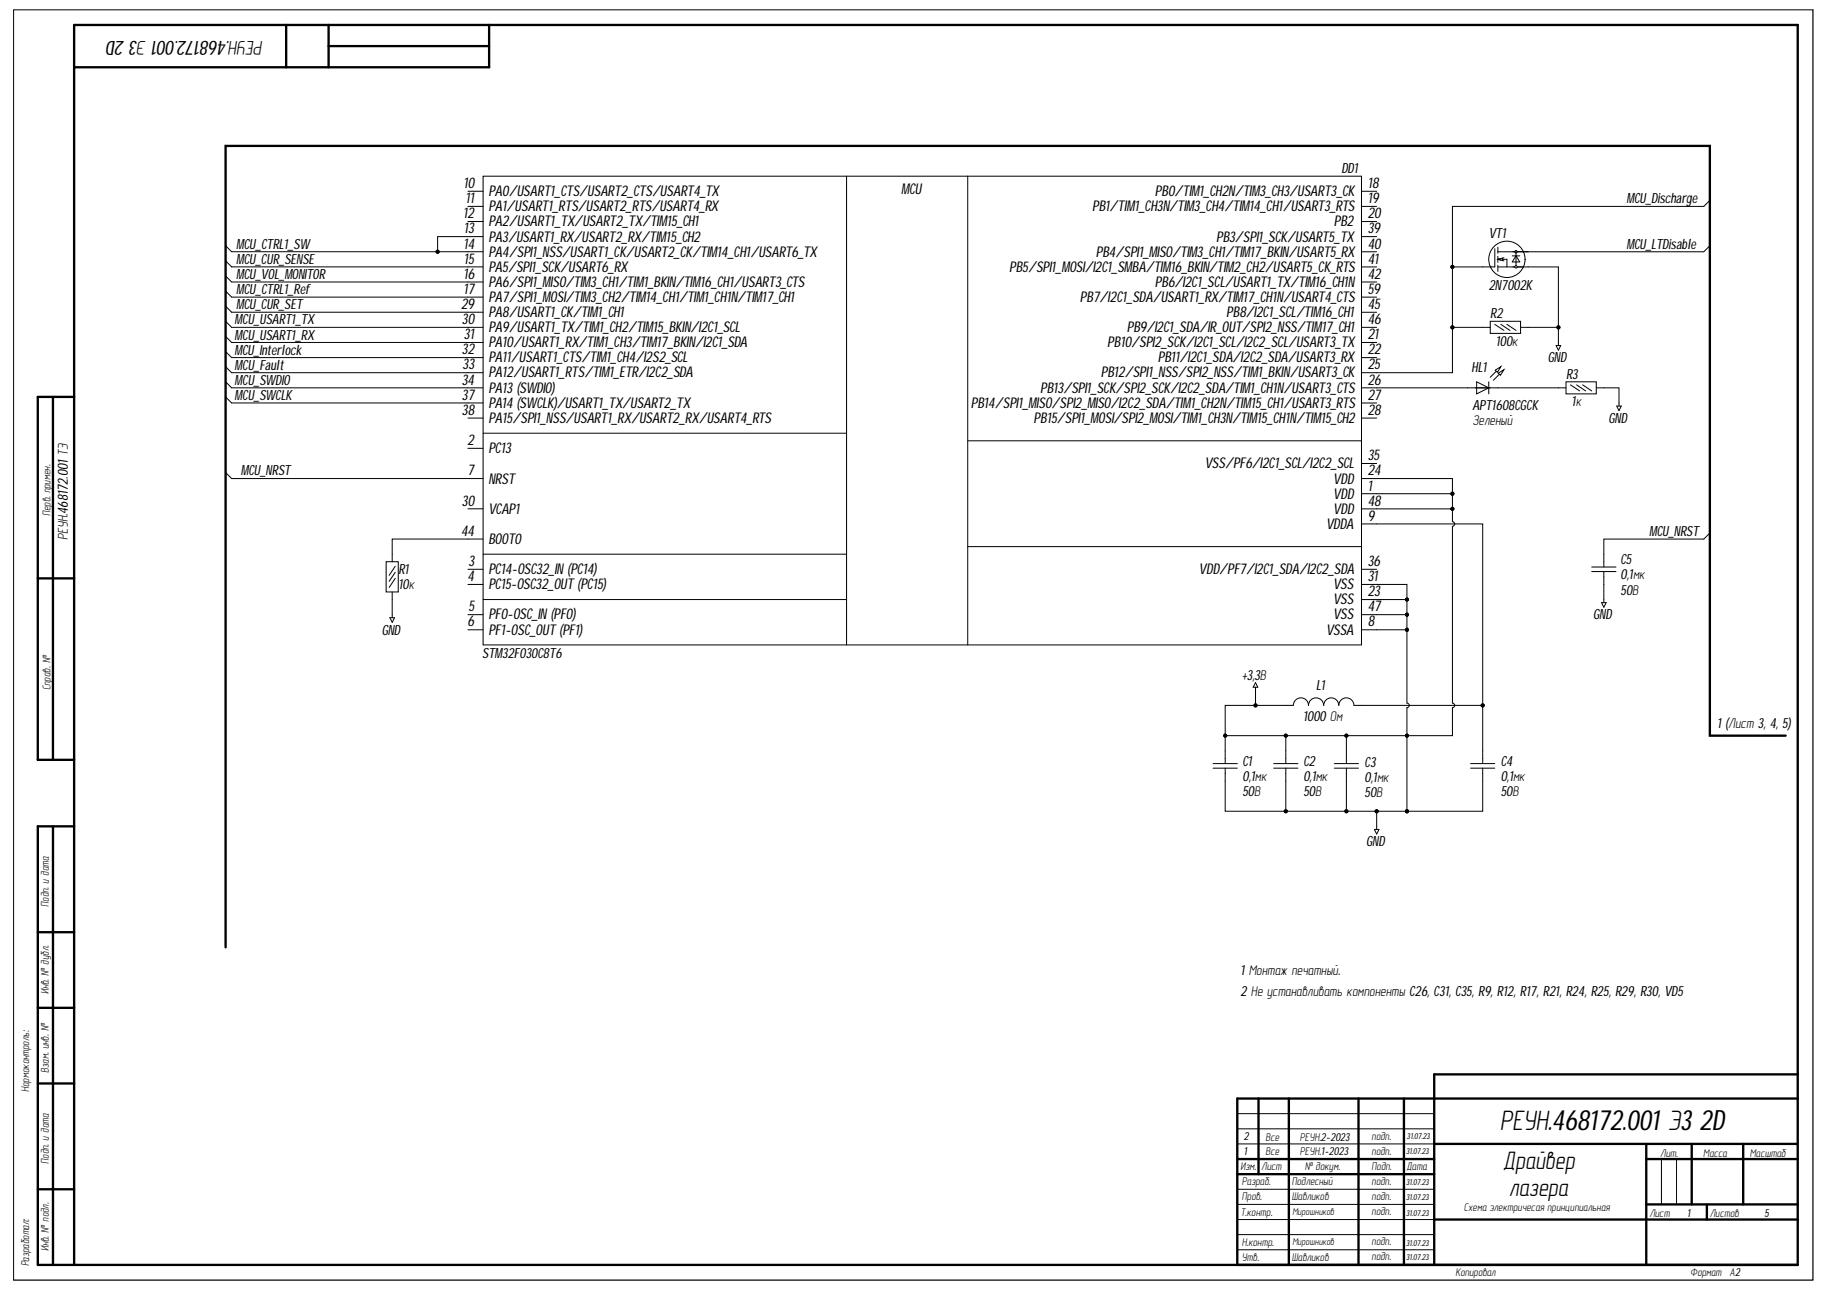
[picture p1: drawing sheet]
<svg xmlns="http://www.w3.org/2000/svg" width="297mm" height="210mm" viewBox="0 0 297 210" stroke-linecap="round" stroke-linejoin="round" font-family="sans-serif">
<defs><g id="words">
<text font-size="4.6" x="243.6" y="183.6">РЕУН.468172.001 Э3 2D</text>
<g font-size="4.1">
<text x="244.1" y="189.9">Драйвер</text>
<text x="245" y="194.3">лазера</text>
</g>
<text font-size="3.2" x="42.7" y="6.7" transform="rotate(-180 42.7 6.7)">РЕУН.468172.001 Э32D</text>
<g font-size="2.4">
<text x="75.2" y="35.5">12</text>
<text x="75.3" y="30.5">10</text>
<text x="75.6" y="33">11</text>
<text x="79.3" y="31.8">PA0/USART1_CTS/USART2_CTS/USART4_TX</text>
<text x="79.3" y="34.3">PA1/USART1_RTS/USART2_RTS/USART4_RX</text>
<text x="146.3" y="31.5">MCU</text>
<text x="177.4" y="34.3">PB1/TIM1_CH3N/TIM3_CH4/TIM14_CH1/USART3_RTS</text>
<text x="187.6" y="31.8">PB0/TIM1_CH2N/TIM3_CH3/USART3_CK</text>
<text x="222.1" y="30.5">18</text>
<text x="222.1" y="33">19</text>
<text x="222.1" y="35.5">20</text>
<text x="75.3" y="40.4">14</text>
<text x="75.4" y="37.9">13</text>
<text x="79.3" y="36.8">PA2/USART1_TX/USART2_TX/TIM15_CH1</text>
<text x="79.3" y="39.2">PA3/USART1_RX/USART2_RX/TIM15_CH2</text>
<text x="79.3" y="41.7">PA4/SPI1_NSS/USART1_CK/USART2_CK/TIM14_CH1/USART6_TX</text>
<text x="178" y="41.7">PB4/SPI1_MISO/TIM3_CH1/TIM17_BKIN/USART5_RX</text>
<text x="197.5" y="39.2">PB3/SPI1_SCK/USART5_TX</text>
<text x="216.6" y="36.8">PB2</text>
<text x="222.1" y="37.9">39</text>
<text x="222.1" y="40.4">40</text>
<text x="75.3" y="45.3">16</text>
<text x="75.3" y="47.8">17</text>
<text x="75.4" y="42.8">15</text>
<text x="79.3" y="44.1">PA5/SPI1_SCK/USART6_RX</text>
<text x="79.3" y="46.6">PA6/SPI1_MISO/TIM3_CH1/TIM1_BKIN/TIM16_CH1/USART3_CTS</text>
<text x="163.9" y="44.1">PB5/SPI1_MOSI/I2C1_SMBA/TIM16_BKIN/TIM2_CH2/USART5_CK_RTS</text>
<text x="187.6" y="46.6">PB6/I2C1_SCL/USART1_TX/TIM16_CH1N</text>
<text x="222.1" y="42.8">41</text>
<text x="222.1" y="45.3">42</text>
<text x="222.1" y="47.8">59</text>
<text x="74.9" y="50.2">29</text>
<text x="75" y="52.7">30</text>
<text x="79.3" y="49.1">PA7/SPI1_MOSI/TIM3_CH2/TIM14_CH1/TIM1_CH1N/TIM17_CH1</text>
<text x="79.3" y="51.5">PA8/USART1_CK/TIM1_CH1</text>
<text x="79.3" y="54">PA9/USART1_TX/TIM1_CH2/TIM15_BKIN/I2C1_SCL</text>
<text x="175.4" y="49.1">PB7/I2C1_SDA/USART1_RX/TIM17_CH1N/USART4_CTS</text>
<text x="183" y="54">PB9/I2C1_SDA/IR_OUT/SPI2_NSS/TIM17_CH1</text>
<text x="199.2" y="51.5">PB8/I2C1_SCL/TIM16_CH1</text>
<text x="222.1" y="50.2">45</text>
<text x="222.1" y="52.7">46</text>
<text x="75" y="57.6">32</text>
<text x="75.4" y="55.1">31</text>
<text x="79.3" y="56.4">PA10/USART1_RX/TIM1_CH3/TIM17_BKIN/I2C1_SDA</text>
<text x="79.3" y="58.9">PA11/USART1_CTS/TIM1_CH4/I2S2_SCL</text>
<text x="179.8" y="56.4">PB10/SPI2_SCK/I2C1_SCL/I2C2_SCL/USART3_TX</text>
<text x="188" y="58.9">PB11/I2C1_SDA/I2C2_SDA/USART3_RX</text>
<text x="222.1" y="55.1">21</text>
<text x="222.1" y="57.6">22</text>
<text x="75" y="62.5">34</text>
<text x="75" y="65">37</text>
<text x="75.1" y="60">33</text>
<text x="79.3" y="61.3">PA12/USART1_RTS/TIM1_ETR/I2C2_SDA</text>
<text x="79.3" y="63.8">PA13(SWDIO)</text>
<text x="168.9" y="63.8">PB13/SPI1_SCK/SPI2_SCK/I2C2_SDA/TIM1_CH1N/USART3_CTS</text>
<text x="178.8" y="61.3">PB12/SPI1_NSS/SPI2_NSS/TIM1_BKIN/USART3_CK</text>
<text x="222.1" y="60">25</text>
<text x="222.1" y="62.5">26</text>
<text x="222.1" y="65">27</text>
<text x="75" y="67.4">38</text>
<text x="79.3" y="66.3">PA14(SWCLK)/USART1_TX/USART2_TX</text>
<text x="79.3" y="68.7">PA15/SPI1_NSS/USART1_RX/USART2_RX/USART4_RTS</text>
<text x="157.7" y="66.3">PB14/SPI1_MISO/SPI2_MISO/I2C2_SDA/TIM1_CH2N/TIM15_CH1/USART3_RTS</text>
<text x="167.9" y="68.7">PB15/SPI1_MOSI/SPI2_MOSI/TIM1_CH3N/TIM15_CH1N/TIM15_CH2</text>
<text x="222.1" y="67.4">28</text>
<text x="75.9" y="72.3">2</text>
<text x="75.9" y="77.2">7</text>
<text x="79.3" y="73.6">PC13</text>
<text x="195.6" y="76.1">VSS/PF6/I2C1_SCL/I2C2_SCL</text>
<text x="222.1" y="77.2">24</text>
<text x="222.1" y="74.8">35</text>
<text x="75" y="82.1">30</text>
<text x="79.3" y="78.6">NRST</text>
<text x="79.3" y="83.5">VCAP1</text>
<text x="216.5" y="81">VDD</text>
<text x="216.5" y="78.6">VDD</text>
<text x="216.5" y="83.5">VDD</text>
<text x="222.1" y="79.7">1</text>
<text x="222.1" y="82.1">48</text>
<text x="74.9" y="87">44</text>
<text x="79.3" y="88.4">BOOT0</text>
<text x="215.4" y="85.9">VDDA</text>
<text x="222.1" y="84.6">9</text>
<text x="75.9" y="94.4">4</text>
<text x="76.1" y="92">3</text>
<text x="79.3" y="93.3">PC14-OSC32_IN (PC14)</text>
<text x="79.3" y="95.7">PC15-OSC32_OUT (PC15)</text>
<text x="194.7" y="93.3">VDD/PF7/I2C1_SDA/I2C2_SDA</text>
<text x="216.5" y="95.7">VSS</text>
<text x="222.1" y="94.4">31</text>
<text x="222.1" y="92">36</text>
<text x="75.9" y="101.8">6</text>
<text x="76.1" y="99.3">5</text>
<text x="79.3" y="100.6">PF0-OSC_IN (PF0)</text>
<text x="216.5" y="98.2">VSS</text>
<text x="216.5" y="100.6">VSS</text>
<text x="222.1" y="101.8">8</text>
<text x="222.1" y="96.9">23</text>
<text x="222.1" y="99.3">47</text>
<text x="79.3" y="103.1">PF1-OSC_OUT (PF1)</text>
<text x="215.4" y="103.1">VSSA</text>
</g>
<g font-size="2.3">
<text x="217.8" y="28.1">DD1</text>
<text x="264.1" y="33">MCU_Discharge</text>
<text x="38.4" y="40.4">MCU_CTRL1_SW</text>
<text x="241.8" y="38.7">VT1</text>
<text x="264.1" y="40.4">MCU_LTDisable</text>
<text x="38.4" y="45.3">MCU_VOL_MONITOR</text>
<text x="38.4" y="47.8">MCU_CTRL1_Ref</text>
<text x="38.4" y="42.9">MCU_CUR_SENSE</text>
<text x="241.8" y="47.1">2N7002K</text>
<text x="38.1" y="52.7">MCU_USART1_TX</text>
<text x="38.4" y="50.2">MCU_CUR_SET</text>
<text x="242" y="51.7">R2</text>
<text x="38.1" y="55.2">MCU_USART1_RX</text>
<text x="38.1" y="57.6">MCU_Interlock</text>
<text x="242.9" y="56.2">100к</text>
<text x="251.4" y="58.9">GND</text>
<text x="38.1" y="60.1">MCU_Fault</text>
<text x="38.1" y="62.5">MCU_SWDIO</text>
<text x="38.1" y="65">MCU_SWCLK</text>
<text x="239" y="60.4">HL1</text>
<text x="254.3" y="61.5">R3</text>
<text x="239.1" y="66.6">APT1608CGCK</text>
<text x="239.1" y="69.1">Зеленый</text>
<text x="255.2" y="66">1к</text>
<text x="261.2" y="68.7">GND</text>
<text x="39.1" y="77.2">MCU_NRST</text>
<text x="11" y="87.7" transform="rotate(-90 11 87.7)">РЕУН.468172.001 ТЭ</text>
<text x="267.8" y="87.1">MCU_NRST</text>
<text x="64.7" y="95.7">10к</text>
<text x="64.7" y="93.2">R1</text>
<text x="263.2" y="94.1">0,1мк</text>
<text x="263.2" y="91.6">C5</text>
<text x="258.7" y="100.6">GND</text>
<text x="263.2" y="96.6">50В</text>
<text x="62" y="103.1">GND</text>
<text x="78.3" y="106.8">STM32F030C8T6</text>
<text x="201.7" y="110.4">+3,3В</text>
<text x="213.7" y="112.1">L1</text>
<text x="211.6" y="117.1">1000Ом</text>
<text x="278.9" y="118.2">1 (Лист 3, 4, 5)</text>
<text x="201.8" y="124.4">C1</text>
<text x="211.7" y="124.4">C2</text>
<text x="221.6" y="124.5">C3</text>
<text x="243.7" y="124.4">C4</text>
<text x="201.8" y="126.9">0,1мк</text>
<text x="201.8" y="129.4">50В</text>
<text x="211.7" y="126.9">0,1мк</text>
<text x="211.7" y="129.4">50В</text>
<text x="221.6" y="127">0,1мк</text>
<text x="221.6" y="129.5">50В</text>
<text x="243.7" y="126.9">0,1мк</text>
<text x="243.7" y="129.4">50В</text>
<text x="221.9" y="137.5">GND</text>
<text x="201.4" y="158.3">1 Монтаж печатный.</text>
<text x="201.4" y="161.7">2 Не устанавливать компоненты C26, C31, C35, R9, R12, R17, R21, R24, R25, R29, R30, VD5</text>
</g>
<g font-size="1.8">
<text x="8.2" y="83.9" transform="rotate(-90 8.2 83.9)">Перв. примен.</text>
<text x="8.2" y="112.2" transform="rotate(-90 8.2 112.2)">Справ. №</text>
<text x="7.9" y="147.3" transform="rotate(-90 7.9 147.3)">Подп. и дата</text>
<text x="7.9" y="161.5" transform="rotate(-90 7.9 161.5)">Инв. № дубл.</text>
<text x="4.7" y="177.4" transform="rotate(-90 4.7 177.4)">Нормоконтроль:</text>
<text x="7.9" y="174.3" transform="rotate(-90 7.9 174.3)">Взам. инв. №</text>
<text x="202" y="185.1">2</text>
<text x="205.5" y="185.4">Все</text>
<text x="211.1" y="185.4">РЕУН.2-2023</text>
<text x="222.8" y="185.1">подп.</text>
<text x="7.9" y="189.1" transform="rotate(-90 7.9 189.1)">Подп. и дата</text>
<text x="201.4" y="190.1">Изм.</text>
<text x="202" y="187.6">1</text>
<text x="204.8" y="190.1">Лист</text>
<text x="205.5" y="187.6">Все</text>
<text x="211.1" y="187.6">РЕУН.1-2023</text>
<text x="211.9" y="190.1">№ докум.</text>
<text x="222.8" y="190.1">Подп.</text>
<text x="222.8" y="187.6">подп.</text>
<text x="228.4" y="190.1">Дата</text>
<text x="269.6" y="187.9">Лит.</text>
<text x="276.6" y="187.9">Масса</text>
<text x="284.2" y="187.9">Масштаб</text>
<text x="201.4" y="197.5">Т.контр.</text>
<text x="201.7" y="195">Пров.</text>
<text x="201.7" y="192.6">Разраб.</text>
<text x="209.8" y="195">Шавликов</text>
<text x="209.8" y="192.6">Подлесный</text>
<text x="222.8" y="192.5">подп.</text>
<text x="222.8" y="194.9">подп.</text>
<text x="222.8" y="197.4">подп.</text>
<text x="237.7" y="196.8">Схема электричесая принципиальная</text>
<text x="267.9" y="197.7">Лист</text>
<text x="274" y="197.7">1</text>
<text x="277.7" y="197.7">Листов</text>
<text x="286.6" y="197.7">5</text>
<text x="7.9" y="203.3" transform="rotate(-90 7.9 203.3)">Инв. № подл.</text>
<text x="201.7" y="202.4">Н.контр.</text>
<text x="222.8" y="202.3">подп.</text>
<text x="4.7" y="205.8" transform="rotate(-90 4.7 205.8)">Разработал:</text>
<text x="201.7" y="204.9">Утв.</text>
<text x="209.8" y="204.9">Шавликов</text>
<text x="222.8" y="204.8">подп.</text>
<text x="236.4" y="207.3">Копировал</text>
<text x="274.5" y="207.3">Формат</text>
<text x="280.9" y="207.3">А2</text>
</g>
<g font-size="1.6">
<text x="209.9" y="197.4">Мирошников</text>
<text x="209.9" y="202.3">Мирошников</text>
</g>
<g font-size="1.4">
<text x="228.5" y="185.1">31.07.23</text>
<text x="228.4" y="187.6">31.07.23</text>
<text x="228.4" y="192.6">31.07.23</text>
<text x="228.4" y="194.9">31.07.23</text>
<text x="228.4" y="197.6">31.07.23</text>
<text x="228.4" y="202.5">31.07.23</text>
<text x="228.4" y="204.7">31.07.23</text>
</g>
</g></defs>
<g fill="none" stroke="#000" stroke-width=".16">
<path d="M2.2 1.6h292.2v206.4h-292.2zM243 60.3l-1 1M62.7 91.3h2v4.9h-2zM63.7 90v1.3M63.7 96.2v1.2M64.2 93l-1 1.5M64.2 94l-1 1.4M64.2 92l-1 1.5M208.8 114.6h1.2a1.23 1.23 0 0 1 1.3-1.2 1.23 1.23 0 0 1 1.2 1.2 1.23 1.23 0 0 1 1.2-1.2 1.23 1.23 0 0 1 1.3 1.2 1.23 1.23 0 0 1 1.2-1.2 1.23 1.23 0 0 1 1.2 1.2 1.23 1.23 0 0 1 1.3-1.2 1.23 1.23 0 0 1 1.2 1.2h1.2M200.9 198.1h32M200.9 195.7h32M200.9 193.2h32"/>
<path d="M200.9 185.8h32M200.9 183.4h32M200.9 180.9h32M269.8 188.3v7.4M272.3 188.3v7.4M200.9 203h32M200.9 200.6h32"/>
</g>
<g fill="none" stroke="#000" stroke-width=".38">
<path d="M46.5 4v6.9M53.4 4v6.9M53.4 7.5h26M79.4 4v6.9h-67.4M8.6 64.5v58.9M12 64.5h-5.9v58.9h5.9M6.1 94h5.9M8.6 134.3v71.2M12 134.3h-5.9v71.2h285.9v-201.4h-280v201.4M6.1 151.5h5.9M6.1 163.7h5.9M6.1 176h5.9"/>
<path d="M204.4 178.5v12.3M209.3 178.5v27M220.6 178.5v27M228 178.5v27M292 178.5h-91.1v27M292 174.5h-59.1v31M6.1 193.2h5.9M200.9 188.3h32M200.9 190.8h32M232.9 185.8h59.1M232.9 198.1h59.1M267.4 188.3h24.6"/>
<path d="M267.4 185.8v19.7M267.4 195.7h24.6M274.7 185.8v9.9M277.2 195.7v2.4M283.1 185.8v9.9"/>
</g>
<path d="M242.8 60.1l.9-.5-.5 .9z" fill="#fff"/>
<path d="M242.8 60.1l.9-.5-.5 .9zM243.5 60.8l-1 1" fill="none" stroke="#000" stroke-width=".16"/>
<path d="M243.3 60.6l.9-.5-.5 .9z" fill="#fff"/>
<g fill="none" stroke="#000" stroke-width=".16">
<path d="M36.6 39.9l1 1M36.6 42.4l1 1M36.6 44.8l1 1M36.6 47.3l1 1M36.6 49.7l1 1M36.6 52.2l1 1M36.6 54.7l1 .9M36.6 59.6l1 1M36.6 62l1 1M36.6 64.5l1 1M36.6 76.8l1 1M238.3 63h5"/>
<path d="M239.8 62l2 1-2 1zM241.8 62v2M243.3 60.6l.9-.5-.5 .9zM253.1 63h1.2M254.3 62h4.9v2h-4.9zM255.1 62.5l1.4 1M256.1 62.5l1.4 1M257 62.5l1.5 1M259.2 63h1.3M262.6 66h.7l-.4 .7zM262.9 65.5v.5M63.7 99.9v.5"/>
<path d="M63.3 100.4h.8l-.4 .7zM203.9 110.9l.4 .8h-.8zM203.9 111.7v.4M197 124.1h3.9M197 124.8h3.9M199 122v2.1M199 124.8v2.1M206.9 124.1h3.9M206.9 124.8h3.9M208.8 122v2.1M208.8 124.8v2.1M216.7 124.1h3.9"/>
<path d="M216.7 124.8h3.9M218.7 122v2.1M218.7 124.8v2.1M223.2 134.8h.8l-.4 .7zM223.6 134.3v.5M238.8 124.1h4M238.8 124.8h4M240.8 122v2.1M240.8 124.8v2.1"/>
</g>
<path d="M78.5 28.6h142.6v76.2h-142.6z" fill-rule="evenodd" fill="#fff"/>
<g fill="none" stroke="#000" stroke-width=".16">
<path d="M76 31.1h2.5M76 33.5h2.5M76 36h2.5M76 38.4h2.5M78.5 28.6h142.6v76.2h-142.6zM137.5 28.6v76.2M157.2 28.6v76.2M221.1 31.1h2.5M221.1 33.5h2.5M221.1 38.4h2.5M221.1 36h2.5M76 40.9h2.5"/>
<path d="M76 43.4h2.5M76 45.8h2.5M76 48.3h2.5M76 55.6h2.5M76 58.1h2.5M76 50.7h2.5M76 53.2h2.5M221.1 40.9h2.5M221.1 43.4h2.5M221.1 45.8h2.5M221.1 48.3h2.5M221.1 55.6h2.5"/>
<path d="M221.1 58.1h2.5M221.1 53.2h2.5M221.1 50.7h2.5M240.8 43.4h2M240.8 53.2h1.2M242 52.2h4.9v2h-4.9zM242.8 52.7l1.4 1M243.3 40.9h4.9M243.3 43.4h4.9M243.3 42.1h1.4v1.3M243.3 40.2v.9M243.3 41.6v1"/>
<path d="M243.3 43.1v1M243.7 52.7l1.5 1M244.7 52.7l1.5 1M245.6 41.6h1.2M246.2 41.6l.6 1h-1.2zM246.2 40.9v2.5M246.9 53.2h1.3M76 72.8h2.5M76 77.7h2.5M76 60.6h2.5M76 63h2.5M76 65.5h2.5"/>
<path d="M76 67.9h2.5M78.5 70.4h59M157.2 71.6h63.9M221.1 77.8h2.5M221.1 60.6h2.5M221.1 63h2.5M221.1 65.5h2.5M221.1 67.9h2.5M221.1 75.3h2.5M76 82.7h2.5M76 92.5h2.5M76 94.9h2.5"/>
<path d="M76 99.9h2.5M76 87.6h2.5M78.5 97.4h59M78.5 90h59M157.2 88.8h63.9M221.1 92.5h2.5M221.1 94.9h2.5M221.1 99.9h2.5M221.1 85.1h2.5M221.1 97.4h2.5M221.1 80.2h2.5M221.1 82.7h2.5"/>
<path d="M76 102.3h2.5M221.1 102.3h2.5"/>
</g>
<circle cx="246.2" cy="40.9" r=".2" fill="#fff"/>
<circle cx="246.2" cy="40.9" r=".2" fill="none" stroke="#000" stroke-width=".16"/>
<circle cx="246.2" cy="43.4" r=".2" fill="#fff"/>
<g fill="none" stroke="#000" stroke-width=".16">
<path d="M242.8 40.4v3M244.2 41.9l-.9 .2 .9 .3"/>
<circle cx="244.7" cy="42.1" r="2.95"/>
<circle cx="246.2" cy="43.4" r=".2"/>
</g>
<path d="M243.3 42.1l.7-.2v.4z" fill="#fff"/>
<g fill="none" stroke="#000" stroke-width=".16">
<path d="M76 38.4h-4.9v2.5M277.7 32.6l-1 .9h-40.8v27.1h-12.3M277.7 39.9l-1 1h-31M36.6 57.1l1 1h38.4M37.6 53.2h38.4M37.6 48.3h38.4M37.6 43.4h38.4M37.6 45.8h38.4M37.6 50.7h38.4M37.6 55.6h38.4M76 40.9h-38.4M235.9 53.2h4.9"/>
<path d="M235.9 43.4h4.9M243.3 42.1l.7-.2v.4zM248.2 43.4h4.9v12.7M248.2 53.2h4.9M252.7 56.1h.8l-.4 .8zM37.6 63h38.4M37.6 65.5h38.4M37.6 60.6h38.4M76 77.7l-38.4 .1M223.6 77.8h12.3v7a.37 .37 0 0 1 .4 .3 .37 .37 0 0 1-.4 .4v28.7a.37 .37 0 0 1 .4 .4 .37 .37 0 0 1-.4 .4v4.5h-36.9M223.6 63h14.7M243.3 63h9.8"/>
<path d="M260.5 63h2.4v2.5M63.7 97.4v2.5M76 87.6h-12.3v2.4M223.6 85.1h17.2v29.5h-19.7M223.6 94.9h4.9v19.3a.37 .37 0 0 1 .4 .4 .37 .37 0 0 1-.4 .4v16.8M223.6 97.4h4.9M223.6 99.9h4.9M223.6 80.2h12.3M223.6 82.7h12.3M258.5 92.1h3.9M258.5 92.9h3.9M260.1 97.9h.8l-.4 .8z"/>
<path d="M260.5 92.9v5M277.7 86.6l-1 1h-16.2v4.5M203.9 112.1v2.5M208.8 114.6h-9.8v7.4M208.8 119.5v2.5M218.7 119.5v2.5M223.6 102.3h4.9M240.8 114.6v7.4M199 126.9v4.9h24.6v2.5M208.8 126.9v4.9M218.7 126.9v4.9M223.6 131.8h4.9"/>
<path d="M240.8 126.9v4.9h-12.3"/>
<circle cx="71.1" cy="40.9" r=".25"/>
<circle cx="235.9" cy="53.2" r=".25"/>
<circle cx="235.9" cy="43.4" r=".25"/>
<circle cx="253.1" cy="53.2" r=".25"/>
<circle cx="228.5" cy="99.9" r=".25"/>
<circle cx="228.5" cy="97.4" r=".25"/>
<circle cx="235.9" cy="82.7" r=".25"/>
<circle cx="235.9" cy="80.2" r=".25"/>
<circle cx="199" cy="119.5" r=".25"/>
<circle cx="203.9" cy="114.6" r=".25"/>
<circle cx="208.8" cy="119.5" r=".25"/>
<circle cx="218.7" cy="119.5" r=".25"/>
<circle cx="228.5" cy="119.5" r=".25"/>
<circle cx="228.5" cy="102.3" r=".25"/>
<circle cx="240.8" cy="114.6" r=".25"/>
<circle cx="208.8" cy="131.8" r=".25"/>
<circle cx="218.7" cy="131.8" r=".25"/>
<circle cx="223.6" cy="131.8" r=".25"/>
<circle cx="228.5" cy="131.8" r=".25"/>
</g>
<g fill="#000">
<circle cx="71.1" cy="40.9" r=".25"/>
<circle cx="235.9" cy="53.2" r=".25"/>
<circle cx="235.9" cy="43.4" r=".25"/>
<circle cx="253.1" cy="53.2" r=".25"/>
<circle cx="228.5" cy="99.9" r=".25"/>
<circle cx="228.5" cy="97.4" r=".25"/>
<circle cx="235.9" cy="82.7" r=".25"/>
<circle cx="235.9" cy="80.2" r=".25"/>
<circle cx="199" cy="119.5" r=".25"/>
<circle cx="203.9" cy="114.6" r=".25"/>
<circle cx="208.8" cy="119.5" r=".25"/>
<circle cx="218.7" cy="119.5" r=".25"/>
<circle cx="228.5" cy="119.5" r=".25"/>
<circle cx="228.5" cy="102.3" r=".25"/>
<circle cx="240.8" cy="114.6" r=".25"/>
<circle cx="208.8" cy="131.8" r=".25"/>
<circle cx="218.7" cy="131.8" r=".25"/>
<circle cx="223.6" cy="131.8" r=".25"/>
<circle cx="228.5" cy="131.8" r=".25"/>
</g>
<path d="M290 119.5h-12.3v-95.8h-241.1v130.2" fill="none" stroke="#000" stroke-width=".38"/>
<use href="#words"/>
</svg>
